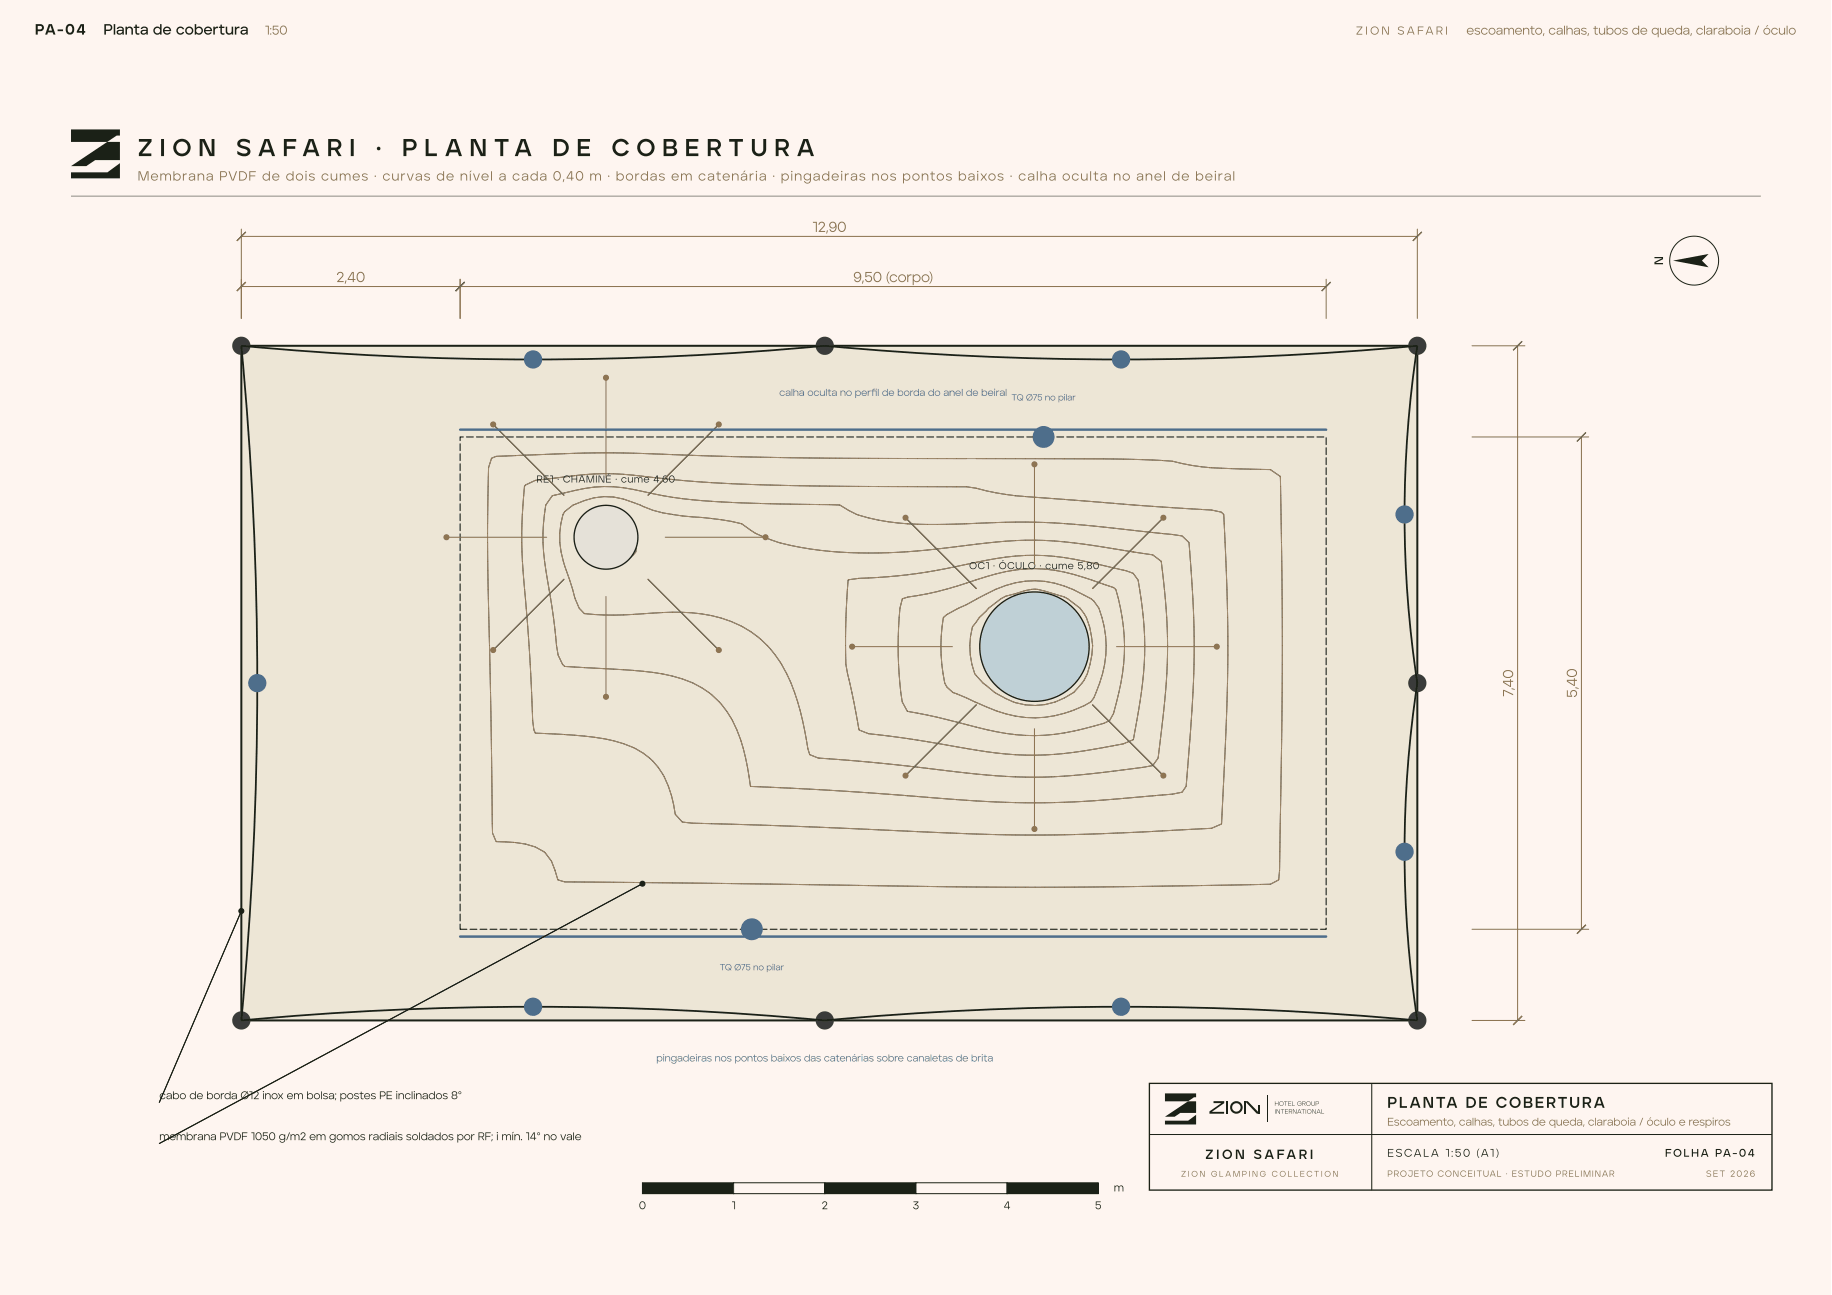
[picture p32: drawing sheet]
<svg xmlns="http://www.w3.org/2000/svg" width="420mm" height="297mm" viewBox="0 0 420 297" stroke-linecap="round" stroke-linejoin="round" font-family="sans-serif">
<defs><g id="words">
<g font-size="5.6" fill="#1b2117">
<text x="31.6" y="35.8">Z I O N</text>
<text x="54.2" y="35.8">S A F A R I</text>
<text x="86.2" y="35.8">·</text>
<text x="92.2" y="35.8">P L A N T A</text>
<text x="126.8" y="35.8">D E</text>
<text x="140.3" y="35.8">C O B E R T U R A</text>
</g>
<text font-size="3.6" fill="#1b2117" x="318.2" y="254.1">PLANTA DE COBERTURA</text>
<g font-size="3.4" fill="#1b2117">
<text x="8" y="7.9">PA-04</text>
<text x="23.7" y="7.9">Planta de cobertura</text>
</g>
<g font-size="3.3" fill="#8b714e">
<text x="186.3" y="53.2">12,90</text>
<text x="77.1" y="64.7">2,40</text>
<text x="195.7" y="64.7">9,50 (corpo)</text>
<text x="347.1" y="159.8" transform="rotate(-90 347.1 159.8)">7,40</text>
<text x="361.7" y="160" transform="rotate(-90 361.7 160)">5,40</text>
</g>
<text font-size="3.1" fill="#8b714e" x="31.6" y="41.4">Membrana PVDF de dois cumes · curvas de nível a cada 0,40 m · bordas em catenária · pingadeiras nos pontos baixos · calha oculta no anel de beiral</text>
<text font-size="3.1" fill="#1b2117" x="276.5" y="265.8">Z I O N S A FA R I</text>
<g font-size="2.9" fill="#8b714e">
<text x="60.7" y="7.9">1:50</text>
<text x="336.3" y="7.9">escoamento, calhas, tubos de queda, claraboia / óculo</text>
</g>
<text font-size="2.8" fill="#1b2117" x="381.4" y="60.8" transform="rotate(-90 381.4 60.8)">N</text>
<text font-size="2.6" fill="#8b714e" x="311" y="7.9">Z I O N S A FA R I</text>
<g font-size="2.5" fill="#1b2117">
<text x="36.5" y="252.1">cabo de borda Ø12 inox em bolsa; postes PE inclinados 8°</text>
<text x="36.5" y="261.5">membrana PVDF 1050 g/m² em gomos radiais soldados por RF; i mín. 14° no vale</text>
<text x="318.2" y="265.3">ESCALA 1:50 (A1)</text>
<text x="381.9" y="265.3">FOLHA PA-04</text>
<text x="255.5" y="273.3">m</text>
<text x="146.5" y="277.3">0</text>
<text x="167.8" y="277.3">1</text>
<text x="188.5" y="277.3">2</text>
<text x="209.4" y="277.3">3</text>
<text x="230.2" y="277.3">4</text>
<text x="251.2" y="277.3">5</text>
</g>
<text font-size="2.5" fill="#8b714e" x="318.2" y="258.2">Escoamento, calhas, tubos de queda, claraboia / óculo e respiros</text>
<g font-size="2.3" fill="#4e6e8b">
<text x="178.7" y="90.8">calha oculta no perfl de borda do anel de beiral</text>
<text x="199.8" y="90.8">i</text>
<text x="150.5" y="243.4">pingadeiras nos pontos baixos das catenárias sobre canaletas de brita</text>
</g>
<g font-size="2.3" fill="#1b2117">
<text x="123.1" y="110.7">RE1 · CHAMINÉ · cume 4,60</text>
<text x="222.3" y="130.5">OC1 · ÓCULO · cume 5,80</text>
</g>
<g font-size="2" fill="#4e6e8b">
<text x="232" y="91.9">TQ Ø75 no pilar</text>
<text x="165.1" y="222.5">TQ Ø75 no pilar</text>
</g>
<g font-size="2" fill="#8b714e">
<text x="318.2" y="269.9">PROJETO CONCEITUAL · ESTUDO PRELIMINAR</text>
<text x="391.3" y="269.9">SET 2026</text>
</g>
<text font-size="1.9" fill="#8b714e" x="270.9" y="269.9">Z I O N G L A M P I N G C O L L E C T I O N</text>
<g font-size="1.5" fill="#1b2117">
<text x="292.3" y="255.4">INTERNATIONAL</text>
<text x="292.3" y="253.6">HOTEL GROUP</text>
</g>
</g></defs>
<path d="M0 0h419.9v297h-419.9z" fill="#fef5f0"/>
<g fill="#1b2117">
<path d="M16.3 29.7h11.2v1.4h-.7l-2.2 1.4h-8.3z"/>
<path d="M16.3 38.1l8.3-5.6h2.9v4.2h-5.7l-2 1.4z"/>
<path d="M16.3 39.5h8.3l2.9-2.1v3.5h-11.2z"/>
</g>
<path d="M16.3 45h387.6" fill="none" stroke="#1b2117" stroke-width=".23"/>
<path d="M55.4 79.3h269.7v154.7h-269.7z" fill="#ede6d6"/>
<path d="M55.4 79.3h269.7v154.7h-269.7z" fill="none" stroke="#1b2117" stroke-width=".46"/>
<path d="M107.7 213h1.7l.1 .1-.1 .2h-1.6zM110 213h1.7l.1 .1-.1 .2h-1.6zM112.3 213h1.7l.1 .1-.1 .2h-1.6zM114.6 213h1.6l.2 .1-.2 .2h-1.5zM116.9 213h1.6l.2 .1-.2 .2h-1.5zM119.2 213h1.6l.2 .1-.2 .2h-1.5zM121.5 213h1.6l.2 .1-.2 .2h-1.5zM123.8 213h1.6l.2 .1-.2 .2h-1.5zM126.1 213h1.6l.1 .1-.1 .2h-1.5zM128.4 213h1.6l.1 .1-.1 .2h-1.5zM130.7 213h1.6l.1 .1-.1 .2h-1.5zM133 213h1.6l.1 .1-.1 .2h-1.5zM135.3 213h1.6l.1 .1-.1 .2h-1.5zM137.6 213h1.6l.1 .1-.1 .2h-1.5zM139.9 213h1.6l.1 .1-.1 .2h-1.5zM142.2 213h1.6l.1 .1-.1 .2h-1.5zM144.5 213h1.6l.1 .1-.1 .2h-1.5zM146.8 213h1.6l.1 .1-.1 .2h-1.6zM149.1 213h1.6l.1 .1-.1 .2h-1.6zM151.3 213h1.7l.1 .1-.1 .2h-1.6zM153.6 213h1.7l.1 .1-.1 .2h-1.6zM155.9 213h1.7l.1 .1-.1 .2h-1.6zM158.2 213h1.7l.1 .1-.1 .2h-1.6zM160.5 213h1.6l.2 .1-.2 .2h-1.5zM162.8 213h1.6l.2 .1-.2 .2h-1.5zM165.1 213h1.6l.2 .1-.2 .2h-1.5zM167.4 213h1.6l.2 .1-.2 .2h-1.5zM169.7 213h1.6l.2 .1-.2 .2h-1.5zM172 213h1.6l.1 .1-.1 .2h-1.5zM174.3 213h1.6l.1 .1-.1 .2h-1.5zM176.6 213h1.6l.1 .1-.1 .2h-1.5zM178.9 213h1.6l.1 .1-.1 .2h-1.5zM181.2 213h1.6l.1 .1-.1 .2h-1.5zM183.5 213h1.6l.1 .1-.1 .2h-1.5zM185.8 213h1.6l.1 .1-.1 .2h-1.5zM188.1 213h1.6l.1 .1-.1 .2h-1.5zM190.4 213h1.6l.1 .1-.1 .2h-1.5zM192.7 213h1.6l.1 .1-.1 .2h-1.6zM195 213h1.6l.1 .1-.1 .2h-1.6zM197.2 213h1.7l.1 .1-.1 .2h-1.6zM199.5 213h1.7l.1 .1-.1 .2h-1.6zM201.8 213h1.7l.1 .1-.1 .2h-1.6zM204.1 213h1.7l.1 .1-.1 .2h-1.6zM206.4 213h1.6l.2 .1-.2 .2h-1.5zM208.7 213h1.6l.2 .1-.2 .2h-1.5zM211 213h1.6l.2 .1-.2 .2h-1.5zM213.3 213h1.6l.2 .1-.2 .2h-1.5zM215.6 213h1.6l.2 .1-.2 .2h-1.5zM217.9 213h1.6l.1 .1-.1 .2h-1.5zM220.2 213h1.6l.1 .1-.1 .2h-1.5zM222.5 213h1.6l.1 .1-.1 .2h-1.5zM224.8 213h1.6l.1 .1-.1 .2h-1.5zM227.1 213h1.6l.1 .1-.1 .2h-1.5zM229.4 213h1.6l.1 .1-.1 .2h-1.5zM231.7 213h1.6l.1 .1-.1 .2h-1.5zM234 213h1.6l.1 .1-.1 .2h-1.5zM236.3 213h1.6l.1 .1-.1 .2h-1.6zM238.6 213h1.6l.1 .1-.1 .2h-1.6zM240.8 213h1.7l.1 .1-.1 .2h-1.6zM243.1 213h1.7l.1 .1-.1 .2h-1.6zM245.4 213h1.7l.1 .1-.1 .2h-1.6zM247.7 213h1.7l.1 .1-.1 .2h-1.6zM250 213h1.6l.2 .1-.2 .2h-1.5zM252.3 213h1.6l.2 .1-.2 .2h-1.5zM254.6 213h1.6l.2 .1-.2 .2h-1.5zM256.9 213h1.6l.2 .1-.2 .2h-1.5zM259.2 213h1.6l.2 .1-.2 .2h-1.5zM261.5 213h1.6l.2 .1-.2 .2h-1.5zM263.8 213h1.6l.1 .1-.1 .2h-1.5zM266.1 213h1.6l.1 .1-.1 .2h-1.5zM268.4 213h1.6l.1 .1-.1 .2h-1.5zM270.7 213h1.6l.1 .1-.1 .2h-1.5zM273 213h1.6l.1 .1-.1 .2h-1.5zM275.3 213h1.6l.1 .1-.1 .2h-1.5zM277.6 213h1.6l.1 .1-.1 .2h-1.5zM279.9 213h1.6l.1 .1-.1 .2h-1.5zM282.2 213h1.6l.1 .1-.1 .2h-1.6zM284.5 213h1.6l.1 .1-.1 .2h-1.6zM286.7 213h1.7l.1 .1-.1 .2h-1.6zM289 213h1.7l.1 .1-.1 .2h-1.6zM291.3 213h1.7l.1 .1-.1 .2h-1.6zM293.6 213h1.7l.1 .1-.1 .2h-1.6zM295.9 213h1.6l.2 .1-.2 .2h-1.5zM298.2 213h1.6l.2 .1-.2 .2h-1.5zM300.5 213h1.6l.2 .1-.2 .2h-1.5zM302.8 213h1.4v.1h-.1v-.3l.2 .1-.1 .4h-1.3zM304.1 210.5l.2 .1v1.5l-.1 .1-.1-.1zM304.1 208.2l.2 .1v1.5l-.1 .1-.1-.1zM304.1 205.9l.2 .1v1.5l-.1 .1-.1-.1zM304.1 203.6l.2 .1v1.5l-.1 .2-.1-.2zM304.1 201.3l.2 .1v1.5l-.1 .2-.1-.2zM304.1 199l.2 .1v1.5l-.1 .2-.1-.2zM304.1 196.7l.2 .1v1.5l-.1 .2-.1-.2zM304.1 194.4l.2 .1v1.5l-.1 .2-.1-.2zM304.1 192.1l.2 .1v1.6l-.1 .1-.1-.1zM304.1 189.8l.2 .1v1.6l-.1 .1-.1-.1zM304.1 187.5l.2 .1v1.6l-.1 .1-.1-.1zM304.1 185.2l.2 .1v1.6l-.1 .1-.1-.1zM304.1 183h.2v1.6l-.1 .1-.1-.1zM304.1 180.7h.2v1.6l-.1 .1-.1-.1zM304.1 178.4l.2 .1v1.5l-.1 .1-.1-.1zM304.1 176.1l.2 .1v1.5l-.1 .1-.1-.1zM304.1 173.8l.2 .1v1.5l-.1 .1-.1-.1zM304.1 171.5l.2 .1v1.5l-.1 .1-.1-.1zM304.1 169.2l.2 .1v1.5l-.1 .1-.1-.1zM304.1 166.9l.2 .1v1.5l-.1 .1-.1-.1zM304.1 164.6l.2 .1v1.5l-.1 .1-.1-.1zM304.1 162.3l.2 .1v1.5l-.1 .1-.1-.1zM304.1 160l.2 .1v1.5l-.1 .1-.1-.1zM304.1 157.7l.2 .1v1.5l-.1 .2-.1-.2zM304.1 155.4l.2 .1v1.5l-.1 .2-.1-.2zM304.1 153.1l.2 .1v1.5l-.1 .2-.1-.2zM304.1 150.8l.2 .1v1.5l-.1 .2-.1-.2zM304.1 148.5l.2 .1v1.5l-.1 .2-.1-.2zM304.1 146.2l.2 .1v1.6l-.1 .1-.1-.1zM304.1 143.9l.2 .1v1.6l-.1 .1-.1-.1zM304.1 141.6l.2 .1v1.6l-.1 .1-.1-.1zM304.1 139.3l.2 .1v1.6l-.1 .1-.1-.1zM304.1 137.1h.2v1.6l-.1 .1-.1-.1zM304.1 134.8h.2v1.6l-.1 .1-.1-.1zM304.1 132.5l.2 .1v1.5l-.1 .1-.1-.1zM304.1 130.2l.2 .1v1.5l-.1 .1-.1-.1zM304.1 127.9l.2 .1v1.5l-.1 .1-.1-.1zM304.1 125.6l.2 .1v1.5l-.1 .1-.1-.1zM304.1 123.3l.2 .1v1.5l-.1 .1-.1-.1zM304.1 121l.2 .1v1.5l-.1 .1-.1-.1zM304.1 118.7l.2 .1v1.5l-.1 .1-.1-.1zM304.1 116.4l.2 .1v1.5l-.1 .1-.1-.1zM304.1 114.1l.2 .1v1.5l-.1 .2-.1-.2zM304.1 111.8l.2 .1v1.5l-.1 .2-.1-.2zM304.1 109.5l.2 .1v1.5l-.1 .2-.1-.2zM304.1 107.2l.2 .1v1.5l-.1 .2-.1-.2zM304.1 104.9l.2 .1v1.5l-.1 .2-.1-.2zM304.1 102.6l.2 .1v1.5l-.1 .2-.1-.2zM304.1 100.3l.2 .1v1.6l-.1 .1-.1-.1zM302 100.1h1.6l.1 .1-.1 .1h-1.5zM299.7 100.1h1.6l.2 .1-.2 .1h-1.5zM297.4 100.1h1.6l.2 .1-.2 .1h-1.5zM295.1 100.1h1.6l.2 .1-.2 .1h-1.5zM292.8 100.1h1.6l.2 .1-.2 .1h-1.5zM290.5 100.1h1.6l.2 .1-.2 .1h-1.5zM288.2 100.1h1.6l.2 .1-.2 .1h-1.5zM285.9 100.1h1.7l.1 .1-.1 .1h-1.6zM283.6 100.1h1.7l.1 .1-.1 .1h-1.6zM281.3 100.1h1.7l.1 .1-.1 .1h-1.6zM279 100.1h1.7l.1 .1-.1 .1h-1.6zM276.8 100.1h1.6l.1 .1-.1 .1h-1.6zM274.5 100.1h1.6l.1 .1-.1 .1h-1.6zM272.2 100.1h1.6l.1 .1-.1 .1h-1.5zM269.9 100.1h1.6l.1 .1-.1 .1h-1.5zM267.6 100.1h1.6l.1 .1-.1 .1h-1.5zM265.3 100.1h1.6l.1 .1-.1 .1h-1.5zM263 100.1h1.6l.1 .1-.1 .1h-1.5zM260.7 100.1h1.6l.1 .1-.1 .1h-1.5zM258.4 100.1h1.6l.1 .1-.1 .1h-1.5zM256.1 100.1h1.6l.1 .1-.1 .1h-1.5zM253.8 100.1h1.6l.2 .1-.2 .1h-1.5zM251.5 100.1h1.6l.2 .1-.2 .1h-1.5zM249.2 100.1h1.6l.2 .1-.2 .1h-1.5zM246.9 100.1h1.6l.2 .1-.2 .1h-1.5zM244.6 100.1h1.6l.2 .1-.2 .1h-1.5zM242.3 100.1h1.6l.2 .1-.2 .1h-1.5zM240 100.1h1.7l.1 .1-.1 .1h-1.6zM237.7 100.1h1.7l.1 .1-.1 .1h-1.6zM235.4 100.1h1.7l.1 .1-.1 .1h-1.6zM233.1 100.1h1.7l.1 .1-.1 .1h-1.6zM230.9 100.1h1.6l.1 .1-.1 .1h-1.6zM228.6 100.1h1.6l.1 .1-.1 .1h-1.6zM226.3 100.1h1.6l.1 .1-.1 .1h-1.5zM224 100.1h1.6l.1 .1-.1 .1h-1.5zM221.7 100.1h1.6l.1 .1-.1 .1h-1.5zM219.4 100.1h1.6l.1 .1-.1 .1h-1.5zM217.1 100.1h1.6l.1 .1-.1 .1h-1.5zM214.8 100.1h1.6l.1 .1-.1 .1h-1.5zM212.5 100.1h1.6l.1 .1-.1 .1h-1.5zM210.2 100.1h1.6l.1 .1-.1 .1h-1.5zM207.9 100.1h1.6l.2 .1-.2 .1h-1.5zM205.6 100.1h1.6l.2 .1-.2 .1h-1.5zM203.3 100.1h1.6l.2 .1-.2 .1h-1.5zM201 100.1h1.6l.2 .1-.2 .1h-1.5zM198.7 100.1h1.6l.2 .1-.2 .1h-1.5zM196.4 100.1h1.6l.2 .1-.2 .1h-1.5zM194.1 100.1h1.7l.1 .1-.1 .1h-1.6zM191.8 100.1h1.7l.1 .1-.1 .1h-1.6zM189.5 100.1h1.7l.1 .1-.1 .1h-1.6zM187.2 100.1h1.7l.1 .1-.1 .1h-1.6zM185 100.1h1.6l.1 .1-.1 .1h-1.6zM182.7 100.1h1.6l.1 .1-.1 .1h-1.6zM180.4 100.1h1.6l.1 .1-.1 .1h-1.5zM178.1 100.1h1.6l.1 .1-.1 .1h-1.5zM175.8 100.1h1.6l.1 .1-.1 .1h-1.5zM173.5 100.1h1.6l.1 .1-.1 .1h-1.5zM171.2 100.1h1.6l.1 .1-.1 .1h-1.5zM168.9 100.1h1.6l.1 .1-.1 .1h-1.5zM166.6 100.1h1.6l.1 .1-.1 .1h-1.5zM164.3 100.1h1.6l.1 .1-.1 .1h-1.5zM162 100.1h1.6l.2 .1-.2 .1h-1.5zM159.7 100.1h1.6l.2 .1-.2 .1h-1.5zM157.4 100.1h1.6l.2 .1-.2 .1h-1.5zM155.1 100.1h1.6l.2 .1-.2 .1h-1.5zM152.8 100.1h1.6l.2 .1-.2 .1h-1.5zM150.5 100.1h1.7l.1 .1-.1 .1h-1.6zM148.2 100.1h1.7l.1 .1-.1 .1h-1.6zM145.9 100.1h1.7l.1 .1-.1 .1h-1.6zM143.6 100.1h1.7l.1 .1-.1 .1h-1.6zM141.4 100.1h1.6l.1 .1-.1 .1h-1.6zM139.1 100.1h1.6l.1 .1-.1 .1h-1.6zM136.8 100.1h1.6l.1 .1-.1 .1h-1.5zM134.5 100.1h1.6l.1 .1-.1 .1h-1.5zM132.2 100.1h1.6l.1 .1-.1 .1h-1.5zM129.9 100.1h1.6l.1 .1-.1 .1h-1.5zM127.6 100.1h1.6l.1 .1-.1 .1h-1.5zM125.3 100.1h1.6l.1 .1-.1 .1h-1.5zM123 100.1h1.6l.1 .1-.1 .1h-1.5zM120.7 100.1h1.6l.1 .1-.1 .1h-1.5zM118.4 100.1h1.6l.1 .1-.1 .1h-1.5zM116.1 100.1h1.6l.2 .1-.2 .1h-1.5zM113.8 100.1h1.6l.2 .1-.2 .1h-1.5zM111.5 100.1h1.6l.2 .1-.2 .1h-1.5zM109.2 100.1h1.6l.2 .1-.2 .1h-1.5zM106.9 100.1h1.6l.2 .1-.2 .1h-1.5zM105.4 100.1l1 .1-.1 .1h-.8v-.1h.2l-.2 1-.1-.2zM105.4 101.7l.3 .1v1.5l-.2 .2-.1-.2zM105.4 104l.3 .1v1.5l-.2 .2-.1-.2zM105.4 106.3l.3 .1v1.5l-.2 .1-.1-.1zM105.4 108.6l.3 .1v1.5l-.2 .1-.1-.1zM105.4 110.9l.3 .1v1.5l-.2 .1-.1-.1zM105.4 113.2l.3 .1v1.5l-.2 .1-.1-.1zM105.4 115.5l.3 .1v1.5l-.2 .1-.1-.1zM105.4 117.8l.3 .1v1.5l-.2 .1-.1-.1zM105.4 120.1l.3 .1v1.5l-.2 .1-.1-.1zM105.4 122.4l.3 .1v1.5l-.2 .1-.1-.1zM105.4 124.7h.3v1.6l-.2 .1-.1-.1zM105.4 127h.3v1.6l-.2 .1-.1-.1zM105.4 129.2l.3 .1v1.6l-.2 .1-.1-.1zM105.4 131.5l.3 .1v1.6l-.2 .1-.1-.1zM105.4 133.8l.3 .1v1.6l-.2 .1-.1-.1zM105.4 136.1l.3 .1v1.6l-.2 .1-.1-.1zM105.4 138.4l.3 .1v1.5l-.2 .2-.1-.2zM105.4 140.7l.3 .1v1.5l-.2 .2-.1-.2zM105.4 143l.3 .1v1.5l-.2 .2-.1-.2zM105.4 145.3l.3 .1v1.5l-.2 .2-.1-.2zM105.4 147.6l.3 .1v1.5l-.2 .2-.1-.2zM105.4 149.9l.3 .1v1.5l-.2 .2-.1-.2zM105.4 152.2l.3 .1v1.5l-.2 .1-.1-.1zM105.4 154.5l.3 .1v1.5l-.2 .1-.1-.1zM105.4 156.8l.3 .1v1.5l-.2 .1-.1-.1zM105.4 159.1l.3 .1v1.5l-.2 .1-.1-.1zM105.4 161.4l.3 .1v1.5l-.2 .1-.1-.1zM105.4 163.7l.3 .1v1.5l-.2 .1-.1-.1zM105.4 166l.3 .1v1.5l-.2 .1-.1-.1zM105.4 168.3l.3 .1v1.5l-.2 .1-.1-.1zM105.4 170.6h.3v1.6l-.2 .1-.1-.1zM105.4 172.9h.3v1.6l-.2 .1-.1-.1zM105.4 175.1l.3 .1v1.6l-.2 .1-.1-.1zM105.4 177.4l.3 .1v1.6l-.2 .1-.1-.1zM105.4 179.7l.3 .1v1.6l-.2 .1-.1-.1zM105.4 182l.3 .1v1.6l-.2 .1-.1-.1zM105.4 184.3l.3 .1v1.5l-.2 .2-.1-.2zM105.4 186.6l.3 .1v1.5l-.2 .2-.1-.2zM105.4 188.9l.3 .1v1.5l-.2 .2-.1-.2zM105.4 191.2l.3 .1v1.5l-.2 .2-.1-.2zM105.4 193.5l.3 .1v1.5l-.2 .2-.1-.2zM105.4 195.8l.3 .1v1.5l-.2 .2-.1-.2zM105.4 198.1l.3 .1v1.5l-.2 .1-.1-.1zM105.4 200.4l.3 .1v1.5l-.2 .1-.1-.1zM105.4 202.7l.3 .1v1.5l-.2 .1-.1-.1zM105.4 205l.3 .1v1.5l-.2 .1-.1-.1zM105.4 207.3l.3 .1v1.5l-.2 .1-.1-.1zM105.4 209.6l.3 .1v1.5l-.2 .1-.1-.1zM105.4 211.9l.3 .1v1.1h-.2v-.1h1.6l.1 .2h-1.8z" fill="#1b2117"/>
<g fill="#000">
<path d="M112.7 105.1l-.6 2.1zM112.7 105.1l1.1-.4zM120.5 111.2l-.2 .3zM120.5 111.2l2.3-1zM125 116.8l-.1 1.2zM125.2 115.8l-.2 1zM126.7 113.7l-1.5 2.1zM126.7 113.7l.6-.1zM129.5 117.3l-.4 .7zM129.4 109.4h.1zM127.3 113.6l2.2-.6zM129.5 117.3l1.9-1.5z"/>
<path d="M131.4 115.8l.4-.1zM129.5 113l2.3-.5zM131.8 112.5l2.2-.5zM131.8 115.7l2.2-.9zM134 114.8l2.3-.6zM140.8 114l2.2 .5zM143 117.9l.2 .1zM143 114.5l2.3 .8zM143.2 118l2.1 2zM145.3 115.3l1.6 .5zM145.3 112.3l2.2 .4zM146.9 115.8l.6 .4z"/>
<path d="M147.5 109.2l1.3 .2zM147.5 112.7l2.3 .5zM147.5 116.2l2.3 .8zM148.8 109.4l1 .1zM149.8 113.2l2.2 .5zM149.8 117l2.2 .6zM190.2 105.1h1.5zM191.7 105.1h.8zM192.5 115.8h.2zM192.5 111.5h1.8zM192.7 115.8l2 1.3zM194.3 111.5h.4z"/>
<path d="M194.7 117.1l1.8 .9zM196.5 118l.5 .2zM197 118.2l2.2 .6zM199.2 118.8l2.3 .5zM223.9 112l2.3 .6zM226.2 112.6l2.2 .4zM259.9 115.8h.4zM260.3 115.8l1.9 .2zM268.9 105.8l2.2 .5zM275.6 107.1l1.8 .1zM277.4 107.2l.5 .1zM277.9 117l2.2 .5z"/>
<path d="M280.1 117.5l.6 .5zM291.4 107.7l2.2 1.5zM293.6 109.2l.1 .2zM120.5 137.3v.2zM120.5 137.5l.2 2zM124.9 128.7l.1 .9zM125 129.6l.2 1.3zM129.1 118l-.5 2.1zM128.7 126.6l.5 2.1zM129.2 128.7l.3 1.1zM129.5 129.8l.4 1.1zM129.9 130.9l.8 2.1z"/>
<path d="M130.7 133l.6 2.2zM131.3 135.2l.5 1.7zM131.8 136.9l.1 .4zM131.9 137.3l.9 2.2zM131.8 122.3l2.2-2.2zM131.8 124.5l2.2 2.1zM134 126.6v.4zM134 127l1.7 1.7zM135.7 128.7l.6 .2zM143 129l.6-.3zM143.6 128.7l1.7-1.4zM145.3 120l.2 .1z"/>
<path d="M145.8 126.6l-.5 .7zM145.5 120.1l.6 2.2zM167.7 119.6l2.3 .5zM170 120.1h.1zM170.1 120.1l2.1 1.5zM172.2 121.6l1 .7zM173.2 122.3l1.3 .6zM174.5 122.9l2.2 .9zM176.7 123.8l1.9 .6zM178.6 124.4l.4 .1zM179 124.5l2.2 .6zM181.2 125.1l2.3 .4z"/>
<path d="M190.2 126.4l1.8 .2zM192 126.6h.5zM194.5 133h.2zM207 137.3l-.6 2.2zM207 137.3l1.2-.4zM207.4 126.6l.8-.1zM206 126.7l1.4-.1zM214.4 130.9l.5-.1zM212.7 131.2l1.7-.3zM212.7 136.2l2.2-.5zM214.9 135.7l2-.5zM216.9 135.2l.3-.1z"/>
<path d="M217.2 130.4l2.2-.5zM217.2 135.1l2.2-.7zM217.2 140.9l2.2-1.2zM219.4 139.7l.5-.2zM219.9 139.5l1.8-.8zM221.2 120.1h.5zM219.4 120.2l1.8-.1zM219.4 129.9l2.3-.5zM219.4 134.4l2.3-.7zM221.7 133.7l2.1-.7zM223.8 133h.1zM221.7 129.4l2.2-.4z"/>
<path d="M221.7 138.7l2.2-1.3zM223.9 137.4l.2-.1zM224.1 137.3l2.1-1zM225 128.7l1.2-.2zM223.9 129l1.1-.3zM223.9 133l2.3-.7zM226.8 139.5l1.6-1.3zM226.8 139.5l-.6 .7zM227.3 124.4l1.1-.1zM226.2 124.6l1.1-.2zM226.2 136.3l2.1-1.1zM226.2 132.3l2.2-.7z"/>
<path d="M229.6 137.3l1.1-.6zM228.4 138.2l1.2-.9zM228.4 131.6l2.3-.5zM228.4 135.1l2.3-.8zM230.7 131.1l1.2-.2zM231.9 130.9l1-.2zM230.7 134.3l2.2-.6zM230.7 136.7l2.2-.5zM232.9 136.2l2.3-.8zM236.6 135.2l.8-.1zM235.2 135.4l1.4-.2zM237.4 135.1l.7 .1z"/>
<path d="M238.1 135.2l1.6 .4zM239.7 135.6l2.2 .7zM241.9 130.8l.5 .1zM241.9 133.8l2.3 .6zM241.9 136.3l2.3 .6zM242.4 130.9l1.8 .3zM244.2 120.1h.7zM244.2 136.9l.7 .4zM244.2 124.3l1.4 .1zM244.2 134.4l1.9 .8zM244.9 120.1l1.5 .2zM244.9 137.3l1.5 1.2z"/>
<path d="M246.1 135.2l.3 .1zM244.2 131.2l2.2 .6zM245.6 124.4l.8 .1zM246.4 138.5l1.3 1zM246.4 131.8l2.3 .7zM246.4 135.3l2.3 1.2zM248.7 128.7h.1zM248.7 136.5l1.6 .8zM248.7 132.5l1.7 .5zM250.4 133l.5 .2zM250.3 137.3l.6 .6zM248.8 128.7l2.1 .5z"/>
<path d="M250.9 137.9l1.2 1.6zM250.9 129.2l2.3 .5zM250.9 133.2l2.3 .8zM253.2 129.7l2.2 .6zM253.2 134l2.2 .8zM255.4 134.8l.5 .4zM255.9 135.2l.6 2.1zM256.5 137.3l.5 2.2zM255.4 130.3l2.3 .5zM257.7 130.8l.5 .1zM258.2 130.9l1.7 .6zM259.9 131.5l1.1 1.5z"/>
<path d="M264.4 122.1l1.5 .2zM264.4 127.3l2 1.4zM266.6 130.9v.3zM265.9 122.3l.7 .1zM266.6 131.2l.3 1.8zM271.1 122.9l1.6 1.5zM273.3 133l.1 .7zM273.4 133.7l.1 1.5zM127.2 143.8l.1 .6zM127.3 144.4l.2 1.5zM128 150.2l1 2.2zM129 152.4l.5 .4z"/>
<path d="M132.8 139.5l1.2 1.2zM149.8 154.2l1.9 .3zM151.7 154.5l.3 .1zM152 154.6l2.3 .5zM154.3 155.1l2.2 .6zM156.5 155.7l2.3 .9zM158.8 156.6l.2 .1zM159 156.7l2 1.1zM161 157.8l1.6 1zM162.6 158.8l.6 .5zM163.2 141.2l1.8 .4zM165 141.6l.5 .2z"/>
<path d="M165.5 141.8l2.2 .8zM167.7 142.6l2.3 1zM170 143.6l.4 .2zM170.4 143.8l1.8 1.1zM172.2 144.9l1.4 1zM173.6 145.9l.9 .7zM174.5 146.6l1.5 1.5zM176 148.1l.7 .8zM176.7 148.9l1.1 1.3zM177.8 150.2l1.2 1.7zM179 151.9l.3 .5zM179.3 152.4l1.1 2.1z"/>
<path d="M180.4 154.5l.8 1.7zM181.2 156.2l.2 .5zM181.4 156.7l.9 2.1zM194.4 154.5l.3 1.3zM194.7 155.8l.2 .9zM194.9 156.7l.5 2.1zM216.4 141.6l.8-.7zM216.7 156.7l.5 .9zM217.2 157.6l1.4 1.2zM218.6 158.8l.8 .3zM223.9 142.6l-.9 1.2zM222.9 152.4l.7 2.1z"/>
<path d="M223.6 154.5l.3 .5zM224.6 141.6l-.7 1zM224.6 141.6l1.6-1.4zM223.9 155l1.6 1.7zM225.5 156.7l.7 .5zM226.2 157.2l2 1.6zM228.2 158.8l.2 .2zM244.2 160.1l2.1-1.3zM246.3 158.8l.1-.1zM248.2 156.7l-1.8 2zM248.7 156l-.5 .7zM247.7 139.5l1 1.2z"/>
<path d="M248.7 140.7l.5 .9zM250 152.4l-.6 2.1zM249.4 154.5l-.7 1.5zM249.2 141.6l.7 2.2zM251.4 158.8l-.5 1.2zM252.2 156.7l-.8 2.1zM252.9 154.5l-.7 2.2zM252.1 139.5l.7 2.1zM253.2 153.3l-.3 1.2zM252.8 141.6l.4 1.7zM253.2 143.3l.1 .5zM253.4 152.4l-.2 .9z"/>
<path d="M257.1 156.7l-.5 2.1zM257.7 152.9l-.2 1.6zM257.7 143.7v.1zM257.7 152.4v.5zM262.2 155.8l-.1 .9zM262 139.5l.2 1.3zM262.2 140.8v.8zM262.3 154.5l-.1 1.3zM122.5 167.4l.3 .8zM138.5 169.4l.7 .2zM139.2 169.6l1.6 .3zM140.8 169.9l2.2 .7z"/>
<path d="M143 170.6l2.3 .8zM145.3 171.4l.5 .3zM145.8 171.7l1.7 1zM147.5 172.7l1.5 1.2zM149 173.9l.8 .7zM149.8 174.6l1.2 1.4zM151 176l1 1.6zM152 177.6l.4 .6zM163.2 159.3l1.8 1.7zM165 161l.5 .6zM165.5 161.6l1.2 1.5zM166.7 163.1l1 1.7z"/>
<path d="M167.7 164.8l.3 .5zM168 165.3l1 2.1zM169 167.4l.8 2.2zM169.8 169.6l.2 .4zM170 170l.5 1.7zM170.5 171.7l.5 2.2zM182.3 158.8l.7 2.2zM183 161l.5 1.8zM183.5 162.8l.1 .3zM183.6 163.1l.5 2.2zM184.1 165.3l.4 2.1zM185.3 171.7l.4 1.4z"/>
<path d="M185.7 173.1l2 .8zM187.7 173.9h.3zM196.7 165.3l.3 1.8zM197 167.1v.3zM197 167.4l2.2 .9zM206.9 161l1.2 2.1zM208.2 169.4l1.1 .2zM209.3 169.6l1.2 .1zM210.5 176h.5zM211 176l1.7 .2zM212.7 164l2.2 .5zM214.9 164.5l2.3 .5z"/>
<path d="M217.2 165l.9 .3zM218.1 165.3l1.3 .3zM219.4 165.6l2.3 .6zM219.4 159.1l2.3 1zM221.7 171.7h.3zM221.7 160.1l1.9 .9zM221.7 166.2l2.2 .6zM222 171.7l1.9 .3zM223.6 161l.3 .1zM223.9 166.8l2.3 .5zM223.9 161.1l2.3 1zM226.2 167.3l.4 .1z"/>
<path d="M226.2 162.1l2.2 .9zM226.6 167.4l1.8 .4zM228.4 163l.4 .1zM228.8 163.1l1.9 .6zM228.4 159l2.3 1.2zM230.7 160.2l1.7 .8zM230.7 163.7l2.2 .5zM232.4 161l.5 .2zM232.9 161.2l2.3 .5zM239.7 178.2h1.5zM241.2 178.2l.7-.1zM239.7 161.6l2.2-.6z"/>
<path d="M241.9 161h.2zM242.1 161l2.1-.9zM241.9 164.2l2.3-.6zM245.6 163.1l.8-.3zM244.2 163.6l1.4-.5zM247.4 167.4l1.3-.3zM246.4 167.7l1-.3zM246.4 162.8l2.3-.9zM250.9 160l-.7 1zM248.7 161.9l1.5-.9zM248.7 167.1l2.2-.6zM250.9 171.8l.7-.1z"/>
<path d="M251.6 171.7l1.6-.3zM250.9 166.5l2.3-.6zM255.4 163.6l-.9 1.7zM253.2 165.9l1.3-.6zM256.1 161l-.6 2.1zM255.5 163.1l-.1 .5zM256.6 158.8l-.5 2.2zM257.7 170.6l2.2-.9zM260 169.6l-.1 .1zM262 176h.2zM265.6 173.9l-1.2 1.7zM266.6 165.4l-.2 2z"/>
<path d="M266.7 165.3l-.1 .1zM273.4 162.9v.2zM273.5 161l-.1 1.9zM113 191.1l.8 1.9zM116 193.1l1.8 .1zM117.8 193.2h.5zM120.5 193.6l2.3 .7zM122.8 194.3l2 1.1zM124.8 195.4l.2 .2zM125 195.6l1.5 1.9zM126.5 197.5l.8 2.1zM152.4 178.2l.9 2.1z"/>
<path d="M153.3 180.3l.7 2.2zM154 182.5l.3 1zM154.3 183.5l.2 1.1zM154.9 186.8l1.6 1.7zM172.1 180.3l.1 .1zM206 182.3l1.7 .2zM207.7 182.5h.5zM217.2 191l.9 .1zM218.1 191.1h1.3zM255.4 191.1h.9zM256.3 191.1l1.4-.1zM265.1 182.5l1.5-.2z"/>
<path d="M264.4 182.5h.7zM268.9 182.1l2.2-.4zM272.1 180.3l-1 1.4zM277.9 190l2.2-1zM293.6 190.6v.5zM293.7 188.9l-.1 1.7zM127.3 199.7l.7 2.1zM128 201.8l1.5 .5zM291.4 202.8l1.9-1z"/>
</g>
<g fill="none" stroke="#8b714e" stroke-width=".23">
<path d="M112.7 105.1l1.1-.4a398.3 398.3 0 0 1 47.2-.2l29.2 .6 65.2 .2 13.5 .5a61.2 61.2 0 0 0 15.7 1.8l6.8 .1 2.3 1.7 .1 4.3a1564.9 1564.9 0 0 1 .1 58l-.4 28-.2 2.1-1.9 1-24.8 .4a1644 1644 0 0 1-56.1 .1l-81-1-1.5-.5-.7-2.1a7.6 7.6 0 0 0-4.5-5.4 26.6 26.6 0 0 0-9-1.3l-.8-1.9-1.1-62.4 .2-21.5zM134 118l2.3-.1 2.2-.3 4.7 .4 2.3 2.1 .6 2.2-.3 4.3a5 5 0 0 1-5 2.6h-2.3l-2.8-.5-1.7-1.7v-.4l-2.2-2.1v-2.2l2.2-2.2zM154.2 118h.1M154.2 118a21.2 21.2 0 0 1-7.3-2.2 18.2 18.2 0 0 0-10.6-1.6 12.9 12.9 0 0 0-6.8 3.1l-.4 .7a18.8 18.8 0 0 0 .4 11.8l1.2 3.2a33 33 0 0 0 2.1 6.5l1.2 1.2a96.6 96.6 0 0 0 18-.2 35.2 35.2 0 0 1 18 3.1M154.3 118l6.7 .7a57.6 57.6 0 0 1 9 1.4M170 111l22.5 .5 29.2 .1 2.2 .4a61.9 61.9 0 0 0 13.5 2.1l22.9 1.7 17.6 1.2 2.2 .5 .6 .5 .4 8.6a447.6 447.6 0 0 1-.2 47.3l-.8 15.1-2.2 1-11.3 .6a472.1 472.1 0 0 1-60.6-.1l-36-1.4M170 115.3l22.7 .5a18.6 18.6 0 0 0 8.8 3.5l6.7 .8M170 111l-2.3-.1a321.1 321.1 0 0 1-24.7-2.1 83.1 83.1 0 0 0-18 1.1l-2.2 .3-2.3 1-.2 .3a114 114 0 0 0 .2 26l1.1 14.9 .6 12.9 .3 2.1 .3 .8a101.3 101.3 0 0 1 18 1.7 16.5 16.5 0 0 1 11.6 8.3 27 27 0 0 1 2.5 8.6l1.6 1.7 2.3 .3 4.4 .1M170 115.3a108.6 108.6 0 0 1-24.7-3 30.8 30.8 0 0 0-15.8 .7l-2.8 .7-1.5 2.1a45.3 45.3 0 0 0 .4 17.2 147.8 147.8 0 0 1 2.1 15.1l.3 2.1 1 2.2 .5 .4a226 226 0 0 1 22.2 1.7 21.8 21.8 0 0 1 15 8.6 34.8 34.8 0 0 1 5.1 15.1l.4 2.2 20.3 1 24.7 1.8a217.3 217.3 0 0 0 42.7-.3l9-.8 2.2-.4 1-1.4 .7-8.6a238.7 238.7 0 0 0-.1-47.3l-1.6-1.5-15.7-1.8a179.9 179.9 0 0 0-36-.9l-6.7 .1-4.5-.2M170 120.1a27.8 27.8 0 0 0 13.5 5.4 115.9 115.9 0 0 0 35.9-.1 99.9 99.9 0 0 1 26.2-1l14.3 2.2M194.5 133a32.5 32.5 0 0 1 7-.6 155.7 155.7 0 0 0 24.7-3.9 52.7 52.7 0 0 1 24.7 .7l6.8 1.6a3.8 3.8 0 0 1 3.7 4.4 77.8 77.8 0 0 1-.7 30.1l-.7 4.3-2.3 1a96.7 96.7 0 0 1-24.8 2.5 253.2 253.2 0 0 1-22.4-3.4l-11.3-1.4-2.2-.9-2.1-10.7a26 26 0 0 1-1-8.6l.1-6.5zM207 137.3l1.2-.4a91.3 91.3 0 0 0 18-4.6 33.3 33.3 0 0 1 22.5 .2l6.7 2.3 .5 .4a44.6 44.6 0 0 1 .2 25.8l-.7 2.6-.9 1.7a45.8 45.8 0 0 1-30.6 1.5 188.7 188.7 0 0 0-15.8-3.7l-1.2-2.1a88.3 88.3 0 0 1-.5-21.5z"/>
<path d="M208.2 120.1h.1M226.8 139.5l2.8-2.2 1.1-.6 2.2-.5a8.9 8.9 0 0 1 6.8-.6l4.5 1.3 2.2 1.6a8.4 8.4 0 0 1 3.5 5.3 16.1 16.1 0 0 1-1.7 12.9l-1.8 2a15.2 15.2 0 0 1-18.2 .1 19.1 19.1 0 0 1-4.6-4.3 17.7 17.7 0 0 1-.6-10.7l1.6-2.2zM259.9 126.6h.1M259.9 126.6l4.5 .7 2 1.4a132.4 132.4 0 0 1 0 38.7l-.8 6.5-1.2 1.7a167 167 0 0 1-31.6 2.6 355.5 355.5 0 0 1-26.8-2.8l-18.3-1.5-2-.8-.4-1.4a52.7 52.7 0 0 0-6.3-19.8 22.9 22.9 0 0 0-9-8.3M216.4 141.6a23.3 23.3 0 0 1 5.3-2.9l2.4-1.4a29.8 29.8 0 0 1 11.1-4 24.1 24.1 0 0 1 15.7 4.6l1.2 1.6a25.3 25.3 0 0 1-1.2 20.5l-.7 1a25.1 25.1 0 0 1-24 1.1l-6.8-3a4.4 4.4 0 0 1-3.1-4.6 39.3 39.3 0 0 1 .1-12.9zM163.2 188.9h.1M163.2 188.9l6.8 .2"/>
</g>
<g fill="none" stroke="#000" stroke-width=".23">
<path d="M111.9 115.8l-.1 4.3M111.9 111.5v4.3M112 109.4v2.1M112 107.2v2.2M113.8 104.6h2.2M116 104.5h2.3M118.3 104.4h2.2M119.8 118v2.1M119.9 115.8v2.2M120 113.7v2.1M120.2 111.5v2.2M120.5 104.3h2.3"/>
<path d="M122.8 104.3h2.2M124.8 118v2.1M125 104.2h2.3M127.3 104.1h2.2M129.5 104h2.3M131.8 103.9h2.2M131.8 109h2.2M134 118v2.1M134 103.9h2.3M134 108.8h2.3M134 118h2.3M136.3 111.7h2.2"/>
<path d="M138.5 111.6h2.3M138.5 113.9h2.3M140.8 103.9h-4.5M140.8 108.6l-4.5 .1M140.8 103.9h4.5M140.8 108.7h2.2M140.8 111.8h2.2M140.8 117.9h2.2M143 108.9h2.3M145.3 104h2.2M147.5 104.1h2.3M149.8 104.1h2.2"/>
<path d="M152 104.2h2.3M152 109.9h2.3M154.3 104.3h2.2M154.3 110.1h2.2M156.5 104.4h2.3M156.5 110.3h2.3M156.5 118.4h2.3M158.8 104.5h2.2M158.8 110.5h2.2M158.8 114.7h2.2M158.8 118.6h2.2M161 104.5h2.2"/>
<path d="M161 110.6h2.2M161 114.9h2.2M163.2 104.6h2.3M163.2 110.8h2.3M163.2 115.1h2.3M165.5 104.7h2.2M165.5 110.9h2.2M165.5 115.2h2.2M167.7 104.7l4.5 .1M167.7 111h2.3M167.7 115.3h2.3M170 111.1h2.2"/>
<path d="M170 115.4h2.2M172.2 104.8h2.3M172.2 111.2h2.3M172.2 115.4h2.3M174.5 104.9h2.2M174.5 111.2h2.2M174.5 115.5h2.2M176.7 104.9l4.5 .1M176.7 111.3h2.3M176.7 115.6h2.3M179 111.3l4.5 .1M179 115.6h2.2"/>
<path d="M181.2 105h2.3M181.2 115.6l4.5 .1M183.5 105l6.7 .1M183.5 111.4h2.2M185.7 111.5h4.5M185.7 115.7h4.5M190.2 111.5h2.3M190.2 115.8h2.3M192.5 105.1h6.7M194.7 111.6h2.3M197 111.6h15.7M199.2 105.1l22.5 .1"/>
<path d="M212.7 111.6h9M223.9 105.2h13.5M223.9 120h2.3M226.2 119.9h2.2M228.4 119.8h2.3M230.7 119.8h2.2M232.9 113.8h2.3M232.9 119.7l4.5 .1M235.2 114h2.2M237.4 105.2h15.8M237.4 114.1h2.3M237.4 119.8h2.3"/>
<path d="M239.7 114.3h2.2M239.7 119.9h2.2M241.9 114.5h2.3M244.2 114.6h2.2M246.4 114.8h2.3M248.7 115h2.2M250.9 115.2h2.3M253.2 105.3h4.5M253.2 115.3h2.2M255.4 115.5h2.3M257.7 105.3h2.2M257.7 115.7h2.2"/>
<path d="M259.9 105.4h2.3M262.2 105.5h2.2M262.2 116.1h2.2M264.4 105.6h2.2M264.4 116.2h2.2M266.6 105.7h2.3M266.6 116.4h2.3M268.9 116.5h2.2M271.1 116.6h2.3M273.4 116.8h2.2M275.6 116.9h2.3M277.9 107.3h2.2"/>
<path d="M280.1 107.4h2.3M280.7 118v2.1M282.4 107.5h2.2M284.6 107.6h2.3M286.9 107.6h2.2M289.1 107.7h2.3M293.7 109.4v2.1M293.7 111.5l.1 4.3M293.8 115.8v4.3M111.8 120.1v6.5M111.9 126.6v4.3M111.9 130.9v4.3"/>
<path d="M112 135.2v2.1M112 137.3v2.2M112.1 139.5v2.1M119.7 120.1v6.5M119.8 126.6v2.1M119.9 128.7v2.2M120.1 130.9v2.1M120.2 133v2.2M120.4 135.2v2.1M120.8 139.5v2.1M124.5 122.3v2.1M124.6 120.1v2.2"/>
<path d="M124.6 124.4v2.2M128.4 122.3v2.1M138.5 129.2h2.3M140.8 129.1h2.2M145.9 124.4v2.2M146.1 122.3v2.1M192.5 126.7h2.2M194.1 139.5v2.1M194.2 137.3v2.2M194.3 135.2v2.1M194.4 133v2.2M194.7 126.8h2.3"/>
<path d="M197 126.8h4.5M197 132.6h2.2M199.2 132.5h2.3M201.5 126.8h2.2M201.5 132.4h2.2M203.7 126.7h2.3M203.7 132.2h2.3M206 120h2.2M206.3 139.5v2.1M208.2 126.5h2.3M208.2 120.2h2.3M210.5 120.3h2.2"/>
<path d="M210.5 126.3h2.2M212.7 120.3h2.2M219.4 120.2l-4.5 .1M221.7 120.1h2.2M228.4 124.2h2.3M230.7 124.1h2.2M232.9 127.5h2.3M232.9 130.6h2.3M235.2 127.4h2.2M235.2 130.5h4.5M235.2 133.2l4.5 .1M237.4 127.4h2.3"/>
<path d="M239.7 124h2.2M239.7 127.5h2.2M239.7 123.9h-6.8M241.9 120h2.3M241.9 124.2h2.3M246.4 120.3h2.3M248.7 120.5h2.2M250.9 120.8h2.3M266.6 122.5h2.3M267 133v2.2M267.2 135.2v2.1M267.4 137.3v2.2"/>
<path d="M267.5 139.5v2.1M272.8 124.4v2.2M273 126.6v2.1M273.1 128.7v2.2M273.3 130.9v2.1M273.5 135.2v2.1M273.7 137.3v2.2M273.8 139.5v2.1M280.8 120.1v2.2M280.9 122.3v2.1M281 124.4v2.2M281.1 126.6v2.1"/>
<path d="M281.2 128.7v2.2M281.3 130.9v2.1M281.4 133v2.2M281.5 135.2v2.1M281.5 137.3v2.2M281.6 139.5v2.1M293.9 120.1v2.2M293.9 122.3v4.3M294 126.6v4.3M294 130.9l.1 6.4M294.1 137.3v23.7M112.1 141.6v2.2"/>
<path d="M112.2 143.8v2.1M112.2 145.9l.1 4.3M112.4 150.2v2.2M112.4 152.4v2.1M112.4 154.5v2.2M112.5 156.7v4.3M121 141.6v2.2M121.1 143.8v2.1M121.3 145.9v2.2M121.4 148.1v2.1M121.6 150.2v2.2M121.7 152.4v2.1"/>
<path d="M121.8 154.5v2.2M121.9 156.7v2.1M122 158.8v2.2M127.6 145.9v2.2M129.5 152.9h2.3M131.8 153.1h2.2M134 153.2h2.3M134 140.8h2.3M136.3 153.3h2.2M136.3 141h2.2M138.5 153.4h2.3M140.8 153.5h2.2"/>
<path d="M143 153.7h2.3M143 141h2.3M143 141.1h-4.5M145.3 153.9h2.2M145.3 140.8h2.2M147.5 140.7h2.3M149.8 140.5h2.2M156.5 140.4h-4.5M156.5 140.5h2.3M193.9 145.9l.1 4.3M194 150.2v2.2M194 141.6v4.3"/>
<path d="M206 145.9v4.3M206.1 150.2v2.2M206.1 143.8v2.1M206.2 152.4v2.1M206.2 141.6v2.2M206.3 154.5v2.2M206.5 156.7v2.1M215.8 145.9v4.3M215.9 150.2v2.2M216 143.8v2.1M222.5 148.1v2.1M222.5 145.9v2.2"/>
<path d="M250.5 148.1v2.1M253.7 145.9v4.3M257.8 143.8v2.1M257.8 150.2v2.2M257.9 145.9v2.2M257.9 148.1v2.1M262.3 141.6v2.2M262.4 152.4v2.1M262.5 143.8v2.1M262.5 150.2v2.2M262.5 145.9l.1 4.3M267.2 158.8v2.2"/>
<path d="M267.4 156.7v2.1M267.6 154.5v2.2M267.7 141.6v2.2M267.7 152.4v2.1M267.7 143.8v2.1M267.8 145.9v6.5M273.6 158.8v2.2M273.7 156.7v2.1M273.8 154.5v2.2M273.8 141.6v2.2M273.9 143.8v2.1M273.9 150.2l-.1 4.3"/>
<path d="M273.9 145.9v4.3M281.5 158.8v2.2M281.6 154.5l-.1 4.3M281.6 141.6v12.9M112.6 161v2.1M112.6 163.1v4.3M112.7 167.4v2.2M112.7 169.6v4.3M112.8 173.9v6.4M122.1 161v2.1M122.1 163.1v2.2M122.8 168.2h2.2"/>
<path d="M125 168.3h2.3M127.3 168.4h2.2M129.5 168.5h2.3M131.8 168.7h2.2M188 174h2.2M190.2 174.1h2.3M192.5 174.3h2.2M194.7 174.5h2.3M197 174.7h2.2M199.2 174.9h2.3M201.5 175.1h2.2M223.9 177.6h2.3"/>
<path d="M226.2 177.8h2.2M228.4 178h2.3M228.4 172.8h2.3M230.7 178.1h2.1M230.7 173h2.2M232.9 178.2h6.8M232.9 173.1h2.3M232.9 168.6h2.3M235.2 161.7h2.2M237.4 161.7h2.3M239.7 168.5h2.2M239.7 173.1h2.2"/>
<path d="M239.7 168.7h-4.5M239.7 173.2h-4.5M239.7 164.6h-4.5M241.9 178.1h2.3M241.9 172.9h2.3M244.2 177.9h2.2M246.4 177.7h2.3M248.7 177.5h2.2M267 161v2.1M272.2 178.2v2.1M272.3 176v2.2M272.5 173.9v2.1"/>
<path d="M272.7 171.7v2.2M272.8 169.6v2.1M273 167.4v2.2M273.2 165.3v2.1M273.3 163.1v2.2M280.7 178.2v2.1M280.8 176v2.2M280.9 173.9v2.1M281 171.7v2.2M281.1 169.6v2.1M281.2 167.4v2.2M281.2 165.3v2.1"/>
<path d="M281.3 163.1v2.2M281.4 161v2.1M293.8 178.2v2.1M293.9 173.9v4.3M294 169.6l-.1 4.3M294 165.3v4.3M294.1 161l-.1 4.3M112.8 180.3l.1 4.3M112.9 184.6v4.3M112.9 188.9v2.2M113.8 193.1h2.2M158.8 188.8h2.2"/>
<path d="M161 188.9h2.2M163.2 188.9h2.3M165.5 189h2.2M167.7 189.1h2.3M170 189.1h2.2M172.2 189.2h2.3M172.2 180.4h2.3M174.5 189.3h2.2M174.5 180.5h2.2M176.7 189.4h2.3M176.7 180.6h2.3M179 189.4h2.2"/>
<path d="M179 180.7h2.2M181.2 189.5h2.3M181.2 180.8h2.3M183.5 189.6h2.2M183.5 180.9h2.2M185.7 189.7h2.3M185.7 181.1h2.3M188 189.8h2.2M188 181.2h2.2M190.2 189.9h2.3M190.2 181.3h2.3M192.5 190h2.2"/>
<path d="M192.5 181.5h2.2M194.7 190.1h2.3M194.7 181.6h2.3M197 190.2h2.2M197 181.8h2.2M199.2 190.3h2.3M199.2 181.9h2.3M201.5 190.4h2.2M201.5 182.1h2.2M203.7 190.5h2.3M203.7 182.2h2.3M206 190.6h2.2"/>
<path d="M208.2 190.7h2.3M208.2 182.6h2.3M210.5 190.8h2.2M210.5 182.8h2.2M212.7 190.9h2.2M212.7 183h2.2M214.9 191h2.3M214.9 183.1h2.3M217.2 183.3h2.2M219.4 191.2h2.3M219.4 183.5h2.3M221.7 191.2h2.2"/>
<path d="M221.7 183.6h2.2M223.9 191.3h2.3M223.9 183.8h2.3M226.2 191.4h2.2M226.2 183.9h2.2M228.4 191.4l4.5 .1M228.4 184h2.3M230.7 184h2.2M232.9 184.1h6.8M239.7 184.1h2.2M241.9 191.5h2.3M241.9 184h2.3"/>
<path d="M241.9 191.5h-9M244.2 191.4h2.2M244.2 184h2.2M246.4 191.4h2.3M246.4 183.9h2.3M248.7 191.3h2.2M248.7 183.7h2.2M250.9 191.2h2.3M250.9 183.6h2.3M253.2 191.1h2.2M253.2 183.4h2.2M255.4 183.2h2.3"/>
<path d="M257.7 191h2.2M257.7 183h2.2M259.9 190.9h2.3M259.9 182.8h2.3M262.2 190.8h2.2M262.2 182.6h2.2M264.4 190.6h2.2M266.6 190.5h2.3M266.6 182.2h2.3M268.9 190.4h2.2M271.1 190.3h2.3M273.4 190.1h2.2"/>
<path d="M275.6 190h2.3M280.2 186.8v2.1M280.3 184.6v2.2M280.4 182.5v2.1M280.6 180.3v2.2M293.4 199.7v2.1M293.5 195.4v4.3M293.6 191.1v4.3M293.7 186.8v2.1M293.7 184.6v2.2M293.8 180.3l-.1 4.3M129.5 202.3h2.3"/>
<path d="M131.8 202.3h6.7M138.5 202.3l4.5 .1M143 202.4h6.8M149.8 202.5h4.5M154.3 202.5l6.7 .1M161 202.6h4.5M165.5 202.6l4.5 .1M170 202.7h4.5M174.5 202.8h4.5M179 202.8h2.2M181.2 202.9h4.5M185.7 202.9l4.5 .1"/>
<path d="M190.2 203h2.3M192.5 203l4.5 .1M197 203.1h4.5M201.5 203.2h2.2M203.7 203.2h4.5M208.2 203.3h4.5M212.7 203.3l4.5 .1M217.2 203.4h4.5M221.7 203.4l6.7 .1M228.4 203.5h15.8M253.2 203.4l-9 .1M257.7 203.4h-4.5"/>
<path d="M262.2 203.3h-4.5M266.6 203.2h2.3M266.6 203.3h-4.4M273.4 203.2h-4.5M277.9 203h2.2M277.9 203.1h-4.5M284.6 202.9h2.3M284.6 203h-4.5M286.9 202.9h2.2M289.1 202.8h2.3"/>
</g>
<path d="M154.3 118.2h2.2M221.7 111.8h2.2M126.5 137.3v2.2M208.2 136.8h2.3M210.5 131.4h2.2M259.9 126.8h2.3M268.9 122.8h2.2M118.3 193.4h2.2" fill="none" stroke="#000" stroke-width=".34"/>
<path d="M271.1 106.5h2.3M195.6 158.8v2.2M171.2 173.9v2.1M210.5 163.8h2.2M244.2 167.9h2.2" fill="none" stroke="#000" stroke-width=".44"/>
<path d="M134 111.9h2.3M273.4 106.9h2.2M136.3 129.1h2.2M248.7 125h2.2M261.6 135.2v2.1M253.4 143.8v2.1M261.6 158.8v2.2M206 169.2h2.2" fill="none" stroke="#000" stroke-width=".32"/>
<path d="M129.5 109.2h2.3M203.7 119.8h2.3M217.2 125.5h2.2M219.4 125.2h2.3M221.7 124.9h2.2M241.9 127.7h2.3M261.9 137.3v2.2M216.2 152.4v2.1M253.5 150.2v2.2M122.3 165.3v2.1M212.7 176.4h2.2M253.2 177h2.2" fill="none" stroke="#000" stroke-width=".28"/>
<g fill="none" stroke="#000" stroke-width=".25">
<path d="M122.8 110h2.2M127.3 109.5h2.1M145.3 109.1h2.2M149.8 109.6h2.2M156.5 114.5h2.3M128.5 120.1v2.2M206 131.9h2.2M223.9 124.7h2.3M255.4 121.3h2.3M257.7 121.5h2.2M259.9 121.8h2.3M158.8 140.7h2.2"/>
<path d="M206 175.6h2.2M219.4 177.2h2.3M156.5 188.7h2.3"/>
</g>
<path d="M125 109.8h2.3M136.3 114h2.2M239.7 130.7h2.2M127.1 141.6v2.2M250.5 145.9v2.2M257.5 141.6v2.1M261.9 156.7v2.1M201.5 168.7h2.2M214.9 176.6h2.3M217.2 176.9h2.2M244.2 172.7h2.2M259.9 176.2h2.1" fill="none" stroke="#000" stroke-width=".27"/>
<path d="M138.5 117.7h2.3M214.9 125.8h2.3M266.5 128.7v2.2M147.5 154.1h2.3M134 169h2.3M208.2 175.8h2.3M250.9 177.3h2.3M265.8 171.7v2.2M266 169.6v2.1M266.3 167.4v2.2" fill="none" stroke="#000" stroke-width=".26"/>
<path d="M125.4 130.9v2.1M250.9 125.3h2.3M136.3 169.3h2.2M223.9 172.2h2.3M261.3 161v2.1" fill="none" stroke="#000" stroke-width=".35"/>
<path d="M152.1 113.9h2.2M165.5 119.4h2.2M228.4 113.2h2.3M125.8 133v2.2M244.2 128.1h2.2M253.2 125.7h2.2M255.4 126h2.3M222.7 150.2v2.2M257.3 154.5v2.2M248.7 172h2.2M260.9 163.1v2.2M154.7 184.6v2.2" fill="none" stroke="#000" stroke-width=".37"/>
<path d="M163.2 119.1h2.3M230.7 113.5h2.2M128.5 124.4v2.2M208.2 131.7h2.3M246.4 124.7h2.3M203.7 168.9h2.3M230.7 168.4h2.2M255.4 176.7h2.3M257.7 176.4h2.2" fill="none" stroke="#000" stroke-width=".29"/>
<path d="M161 118.8h2.2M124.8 126.6v2.1M188 126.3h2.2M212.7 126h2.2M230.7 127.7h2.2M253.2 121h2.2M262.2 122h2.2M199.2 168.4h2.3M203.7 175.3h2.3M221.7 177.4h2.2M266.8 163.1v2.2" fill="none" stroke="#000" stroke-width=".24"/>
<path d="M154.3 114.2h2.2M126.8 139.5v2.1M185.7 126h2.3M172 178.2v2.1M232.9 164.4h2.3" fill="none" stroke="#000" stroke-width=".31"/>
<path d="M152 117.8h2.2M126.1 135.2v2.1M232.9 133.5h2.3M257.7 126.4h2.2M261.2 133v2.2M127.8 148.1v2.1M171.6 176v2.2M185.1 169.6v2.1M210.5 169.9h2.2M239.7 164.3h2.2" fill="none" stroke="#000" stroke-width=".36"/>
<path d="M136.3 117.7h2.2M143 112.1h2.3M257.2 139.5v2.1M194.2 152.4v2.1M216.5 154.5v2.2M214.9 170.7h2.3M219.4 171.5h2.3M260.2 167.4v2.2M260.6 165.3v2.1" fill="none" stroke="#000" stroke-width=".39"/>
<path d="M201.5 119.5h2.2M183.5 125.7h2.2M212.7 170.3h2.2" fill="none" stroke="#000" stroke-width=".38"/>
<path d="M226.2 128.3h2.2M161 141h2.2M184.7 167.4v2.2M196.5 163.1v2.2M208.2 163.4h2.3M217.2 171.1h2.2M228.4 168h2.3" fill="none" stroke="#000" stroke-width=".4"/>
<path d="M210.5 136.4h2.2M239.7 133.5h2.2M262.2 175.8h2.2" fill="none" stroke="#000" stroke-width=".41"/>
<path d="M228.4 127.9h2.3M262.2 127.1h2.2M206.8 158.8v2.2M241.9 168.3h2.3M246.4 172.4h2.3" fill="none" stroke="#000" stroke-width=".33"/>
<path d="M250.1 143.8v2.1M250.2 150.2v2.2M196 161v2.1M253.2 171.2h2.2M255.4 170.8h2.3" fill="none" stroke="#000" stroke-width=".42"/>
<path d="M194.7 132.8h2.3M216.2 141.6v2.2M226.2 172.5h2.2" fill="none" stroke="#000" stroke-width=".3"/>
<path d="M214.9 130.6h2.3M222.8 143.8v2.1" fill="none" stroke="#000" stroke-width=".43"/>
<path d="M246.4 128.5h2.3" fill="none" stroke="#000" stroke-width=".45"/>
<circle cx="237.3" cy="148.3" r="12.5" fill="#bfd0d6"/>
<circle cx="237.3" cy="148.3" r="12.5" fill="none" stroke="#1b2117" stroke-width=".31"/>
<circle cx="139" cy="123.2" r="7.3" fill="#e5e1d8"/>
<circle cx="139" cy="123.2" r="7.3" fill="none" stroke="#1b2117" stroke-width=".31"/>
<path d="M256.1 148.3h23" fill="none" stroke="#8b714e" stroke-width=".23"/>
<circle cx="279.1" cy="148.3" r=".56" fill="#8b714e"/>
<circle cx="279.1" cy="148.3" r=".56" fill="none" stroke="#8b714e" stroke-width=".25"/>
<path d="M250.6 135l16.2-16.3z" fill="#000"/>
<path d="M266.8 118.7l-16.2 16.3" fill="none" stroke="#8b714e" stroke-width=".23"/>
<circle cx="266.8" cy="118.7" r=".56" fill="#8b714e"/>
<circle cx="266.8" cy="118.7" r=".56" fill="none" stroke="#8b714e" stroke-width=".25"/>
<path d="M237.3 106.5v23" fill="none" stroke="#8b714e" stroke-width=".23"/>
<circle cx="237.3" cy="106.5" r=".56" fill="#8b714e"/>
<circle cx="237.3" cy="106.5" r=".56" fill="none" stroke="#8b714e" stroke-width=".25"/>
<path d="M207.7 118.7l16.3 16.3z" fill="#000"/>
<path d="M207.7 118.7l16.3 16.3" fill="none" stroke="#8b714e" stroke-width=".23"/>
<circle cx="207.7" cy="118.7" r=".56" fill="#8b714e"/>
<circle cx="207.7" cy="118.7" r=".56" fill="none" stroke="#8b714e" stroke-width=".25"/>
<path d="M195.4 148.3h23" fill="none" stroke="#8b714e" stroke-width=".23"/>
<circle cx="195.4" cy="148.3" r=".56" fill="#8b714e"/>
<circle cx="195.4" cy="148.3" r=".56" fill="none" stroke="#8b714e" stroke-width=".25"/>
<path d="M224 161.6l-16.3 16.3z" fill="#000"/>
<path d="M224 161.6l-16.3 16.3" fill="none" stroke="#8b714e" stroke-width=".23"/>
<circle cx="207.7" cy="177.9" r=".56" fill="#8b714e"/>
<circle cx="207.7" cy="177.9" r=".56" fill="none" stroke="#8b714e" stroke-width=".25"/>
<path d="M237.3 167.1v23" fill="none" stroke="#8b714e" stroke-width=".23"/>
<circle cx="237.3" cy="190.1" r=".56" fill="#8b714e"/>
<circle cx="237.3" cy="190.1" r=".56" fill="none" stroke="#8b714e" stroke-width=".25"/>
<path d="M250.6 161.6l16.2 16.3z" fill="#000"/>
<path d="M250.6 161.6l16.2 16.3" fill="none" stroke="#8b714e" stroke-width=".23"/>
<circle cx="266.8" cy="177.9" r=".56" fill="#8b714e"/>
<circle cx="266.8" cy="177.9" r=".56" fill="none" stroke="#8b714e" stroke-width=".25"/>
<path d="M152.6 123.2h23" fill="none" stroke="#8b714e" stroke-width=".23"/>
<circle cx="175.6" cy="123.2" r=".56" fill="#8b714e"/>
<circle cx="175.6" cy="123.2" r=".56" fill="none" stroke="#8b714e" stroke-width=".25"/>
<path d="M164.9 97.3l-16.3 16.3z" fill="#000"/>
<path d="M164.9 97.3l-16.3 16.3" fill="none" stroke="#8b714e" stroke-width=".23"/>
<circle cx="164.9" cy="97.3" r=".56" fill="#8b714e"/>
<circle cx="164.9" cy="97.3" r=".56" fill="none" stroke="#8b714e" stroke-width=".25"/>
<path d="M139 86.6v23" fill="none" stroke="#8b714e" stroke-width=".23"/>
<circle cx="139" cy="86.6" r=".56" fill="#8b714e"/>
<circle cx="139" cy="86.6" r=".56" fill="none" stroke="#8b714e" stroke-width=".25"/>
<path d="M113.1 97.3l16.3 16.3z" fill="#000"/>
<path d="M113.1 97.3l16.3 16.3" fill="none" stroke="#8b714e" stroke-width=".23"/>
<circle cx="113.1" cy="97.3" r=".56" fill="#8b714e"/>
<circle cx="113.1" cy="97.3" r=".56" fill="none" stroke="#8b714e" stroke-width=".25"/>
<path d="M102.4 123.2h23" fill="none" stroke="#8b714e" stroke-width=".23"/>
<circle cx="102.4" cy="123.2" r=".56" fill="#8b714e"/>
<circle cx="102.4" cy="123.2" r=".56" fill="none" stroke="#8b714e" stroke-width=".25"/>
<path d="M129.4 132.8l-16.3 16.3z" fill="#000"/>
<path d="M129.4 132.8l-16.3 16.3" fill="none" stroke="#8b714e" stroke-width=".23"/>
<circle cx="113.1" cy="149.1" r=".56" fill="#8b714e"/>
<circle cx="113.1" cy="149.1" r=".56" fill="none" stroke="#8b714e" stroke-width=".25"/>
<path d="M139 136.8v23" fill="none" stroke="#8b714e" stroke-width=".23"/>
<circle cx="139" cy="159.8" r=".56" fill="#8b714e"/>
<circle cx="139" cy="159.8" r=".56" fill="none" stroke="#8b714e" stroke-width=".25"/>
<path d="M148.6 132.8l16.3 16.3z" fill="#000"/>
<path d="M148.6 132.8l16.3 16.3" fill="none" stroke="#8b714e" stroke-width=".23"/>
<circle cx="164.9" cy="149.1" r=".56" fill="#8b714e"/>
<circle cx="164.9" cy="149.1" r=".56" fill="none" stroke="#8b714e" stroke-width=".25"/>
<g fill="#3a3b3a">
<circle cx="55.4" cy="234" r="2.09"/>
<circle cx="55.4" cy="79.3" r="2.09"/>
<circle cx="325.1" cy="234" r="2.09"/>
<circle cx="325.1" cy="79.3" r="2.09"/>
<circle cx="189.2" cy="234" r="2.09"/>
<circle cx="189.2" cy="79.3" r="2.09"/>
<circle cx="325.1" cy="156.7" r="2.09"/>
</g>
<path d="M55.4 79.3a819.7 819.7 0 0 1 0 154.7" fill="none" stroke="#1b2117" stroke-width=".41"/>
<circle cx="59" cy="156.7" r="2.09" fill="#4e6e8b"/>
<path d="M325.1 156.7a256.6 256.6 0 0 0 0 77.3" fill="none" stroke="#1b2117" stroke-width=".41"/>
<circle cx="322.2" cy="195.4" r="2.09" fill="#4e6e8b"/>
<path d="M325.1 79.3a256.6 256.6 0 0 0 0 77.4" fill="none" stroke="#1b2117" stroke-width=".41"/>
<circle cx="322.2" cy="118" r="2.09" fill="#4e6e8b"/>
<path d="M55.4 234a715.3 715.3 0 0 1 133.8 0" fill="none" stroke="#1b2117" stroke-width=".41"/>
<circle cx="122.3" cy="230.9" r="2.09" fill="#4e6e8b"/>
<path d="M189.2 234a737.8 737.8 0 0 1 135.9 0" fill="none" stroke="#1b2117" stroke-width=".41"/>
<circle cx="257.1" cy="230.9" r="2.09" fill="#4e6e8b"/>
<path d="M55.4 79.3a715.3 715.3 0 0 0 133.8 0" fill="none" stroke="#1b2117" stroke-width=".41"/>
<circle cx="122.3" cy="82.4" r="2.09" fill="#4e6e8b"/>
<path d="M189.2 79.3a737.8 737.8 0 0 0 135.9 0" fill="none" stroke="#1b2117" stroke-width=".41"/>
<circle cx="257.1" cy="82.4" r="2.09" fill="#4e6e8b"/>
<path d="M105.5 98.5h198.7M105.5 214.8h198.7" fill="none" stroke="#4e6e8b" stroke-width=".56"/>
<g fill="#4e6e8b">
<circle cx="172.4" cy="213.1" r="2.51"/>
<circle cx="239.4" cy="100.2" r="2.51"/>
</g>
<path d="M55.4 52.5v20.5M55.4 54.2h269.7M325.1 52.5v20.5M55.4 65.7h248.8M105.5 64v9M304.2 64v9M337.6 79.3h12.2M348.1 79.3v154.7M337.6 100.2h26.8M362.7 100.2v112.9M337.6 213.1h26.8M337.6 234h12.2" fill="none" stroke="#8b714e" stroke-width=".23"/>
<path d="M54.3 55.2l2.1-2zM324.1 55.2l2-2zM54.3 66.7l2.1-2zM104.5 66.7l2.1-2zM305.2 64.7l-2 2zM347.1 80.3l2-2zM361.7 101.2l2-2zM36.5 262.3l110.9-59.6zM361.7 214.2l2-2.1zM347.1 235.1l2-2.1z" fill="#000"/>
<path d="M56.4 53.2l-2.1 2M326.1 53.2l-2 2M56.4 64.7l-2.1 2M106.6 64.7l-2.1 2M305.2 64.7l-2 2M349.1 78.3l-2 2M363.7 99.2l-2 2M363.7 212.1l-2 2.1M349.1 233l-2 2.1" fill="none" stroke="#8b714e" stroke-width=".28"/>
<path d="M147.4 202.7l-110.9 59.6" fill="none" stroke="#1b2117" stroke-width=".23"/>
<circle cx="147.4" cy="202.7" r=".56" fill="#1b2117"/>
<circle cx="147.4" cy="202.7" r=".56" fill="none" stroke="#1b2117" stroke-width=".25"/>
<path d="M55.4 208.9l-18.9 44z" fill="#000"/>
<path d="M55.4 208.9l-18.9 44" fill="none" stroke="#1b2117" stroke-width=".23"/>
<circle cx="55.4" cy="208.9" r=".56" fill="#1b2117"/>
<circle cx="55.4" cy="208.9" r=".56" fill="none" stroke="#1b2117" stroke-width=".25"/>
<circle cx="388.6" cy="59.8" r="5.6" fill="none" stroke="#1b2117" stroke-width=".23"/>
<g fill="#1b2117">
<path d="M383.7 59.8l8.2-1.6-1.5 1.6 1.5 1.5z"/>
<path d="M147.4 271.3h20.9v2.5h-20.9z"/>
</g>
<path d="M147.4 271.3h20.9v2.5h-20.9z" fill="none" stroke="#1b2117" stroke-width=".23"/>
<path d="M168.3 271.3h20.9v2.5h-20.9z" fill="#fef5f0"/>
<path d="M168.3 271.3h20.9v2.5h-20.9z" fill="none" stroke="#1b2117" stroke-width=".23"/>
<path d="M189.2 271.3h20.9v2.5h-20.9z" fill="#1b2117"/>
<path d="M189.2 271.3h20.9v2.5h-20.9z" fill="none" stroke="#1b2117" stroke-width=".23"/>
<path d="M210.1 271.3h20.9v2.5h-20.9z" fill="#fef5f0"/>
<path d="M210.1 271.3h20.9v2.5h-20.9z" fill="none" stroke="#1b2117" stroke-width=".23"/>
<path d="M231 271.3h20.9v2.5h-20.9z" fill="#1b2117"/>
<path d="M231 271.3h20.9v2.5h-20.9z" fill="none" stroke="#1b2117" stroke-width=".23"/>
<path d="M263.6 248.5h142.8v24.5h-142.8z" fill="#fef5f0"/>
<path d="M263.6 248.5h142.8v24.5h-142.8z" fill="none" stroke="#1b2117" stroke-width=".31"/>
<path d="M314.6 248.5v24.5M263.6 260.2h142.8" fill="none" stroke="#1b2117" stroke-width=".23"/>
<g fill="#1b2117">
<path d="M267.2 250.8h7.1v.9h-.4l-1.4 .9h-5.3z"/>
<path d="M267.2 256.1l5.3-3.5h1.8v2.6h-3.6l-1.3 .9z"/>
<path d="M267.2 257h5.3l1.8-1.3v2.2h-7.1z"/>
<path d="M278.3 252.6h2.5v.4l-2.9 2h2.9v.4h-3.4v-.5l2.7-1.9h-1.8z"/>
<path d="M281.3 252.6h.4v2.8h-.4z"/>
</g>
<circle cx="283.6" cy="254" r="1.2" fill="none" stroke="#1b2117" stroke-width=".47"/>
<path d="M285.6 252.6v2.8" fill="none" stroke="#1b2117" stroke-width=".42"/>
<g fill="#1b2117">
<path d="M285.6 252.6h.6l2.8 2.8h-.7z"/>
<path d="M288.6 253.4h.5v2h-.5z"/>
</g>
<path d="M290.7 251.3v6.1" fill="none" stroke="#1b2117" stroke-width=".23"/>
<use href="#words"/>
</svg>
